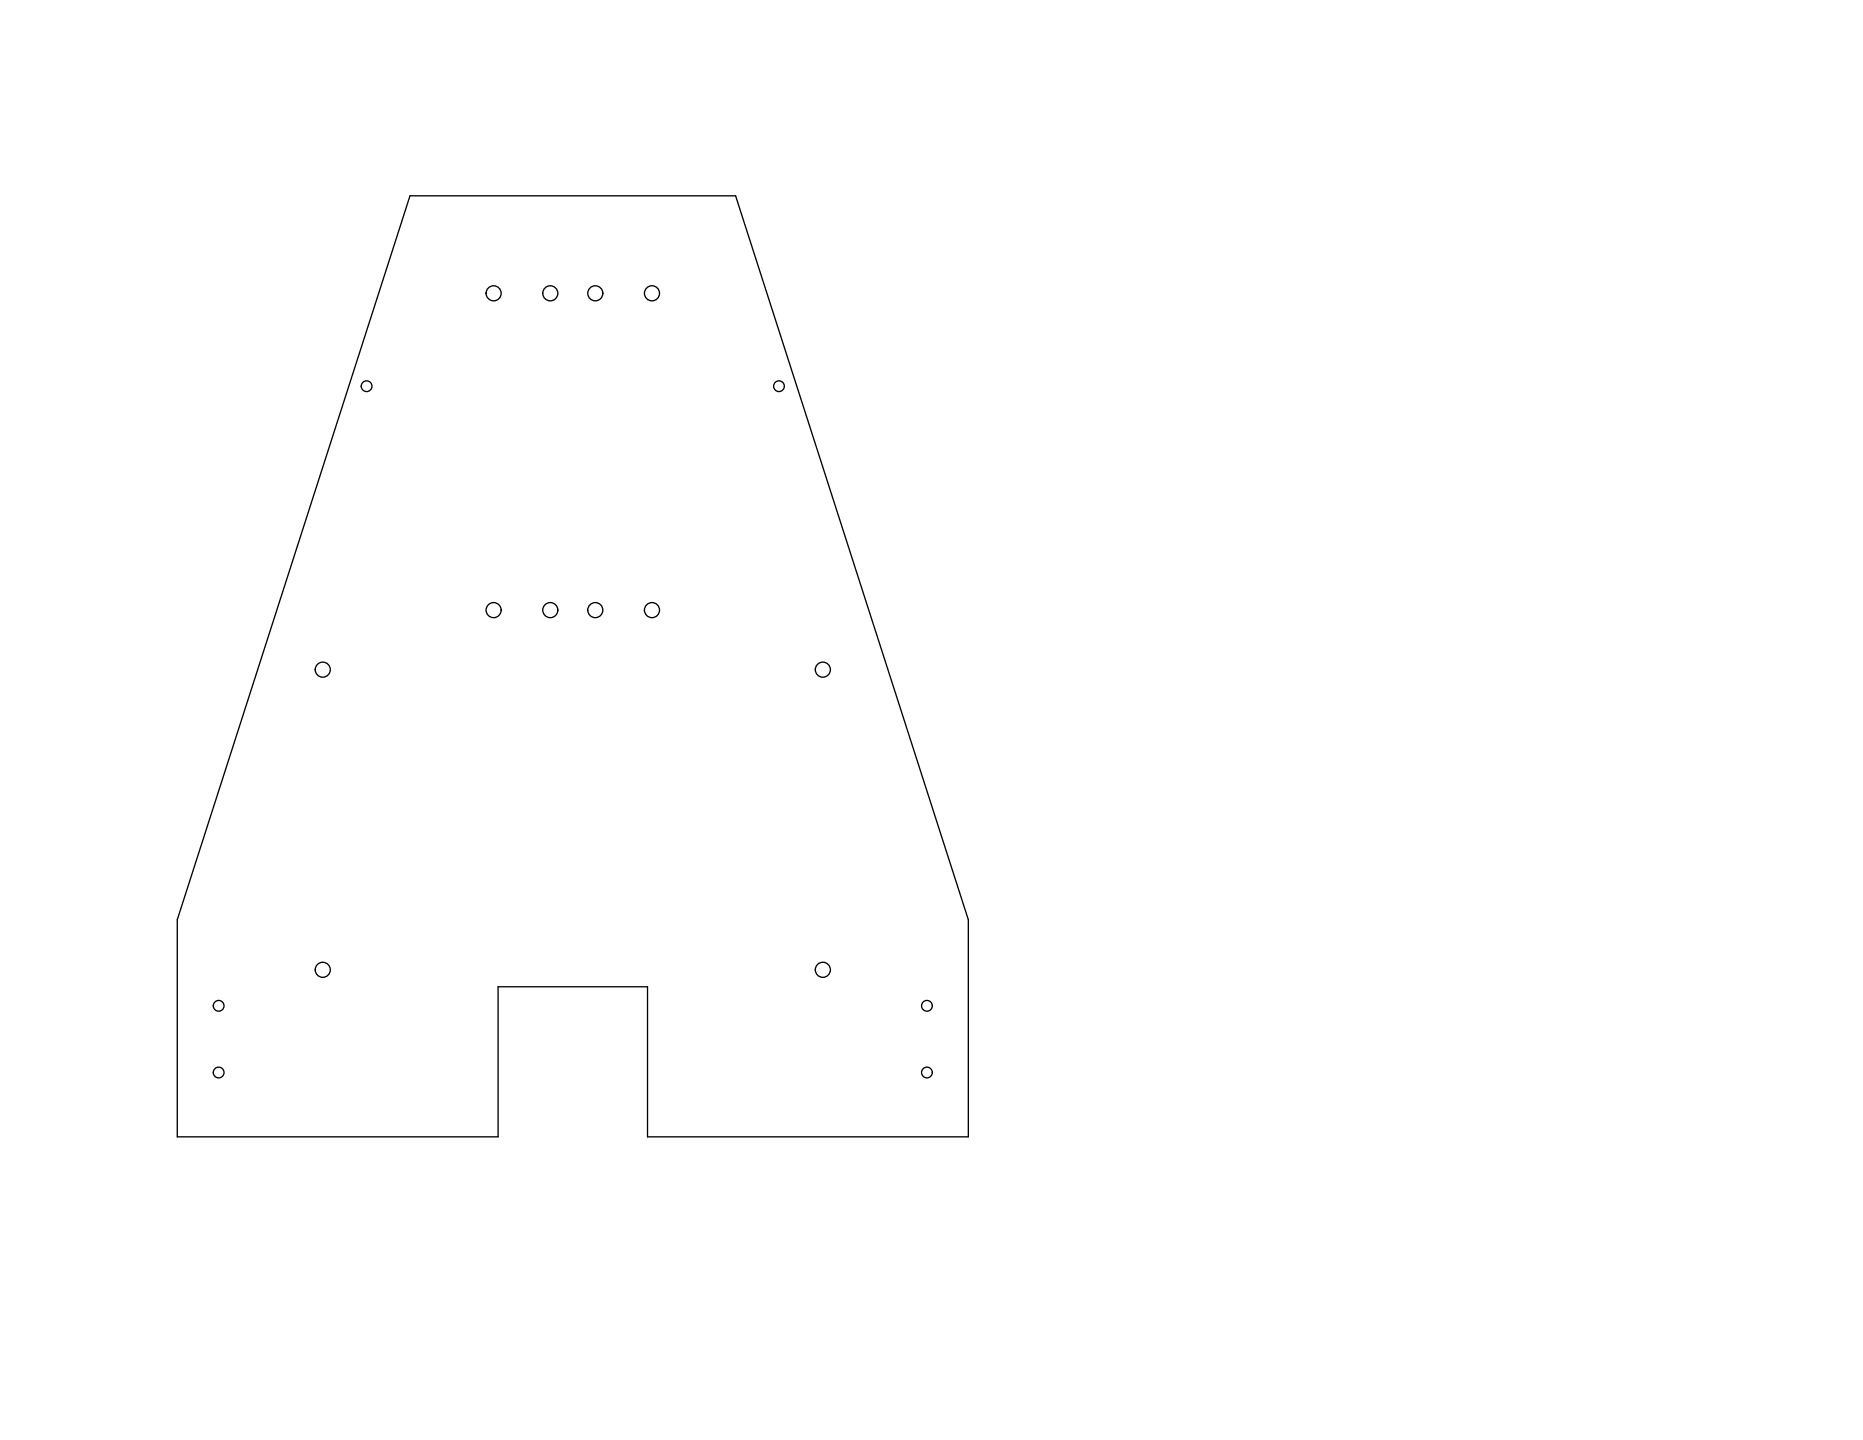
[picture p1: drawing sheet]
<svg xmlns="http://www.w3.org/2000/svg" width="559mm" height="432mm" viewBox="0 0 559 432" stroke-linecap="round" stroke-linejoin="round" font-family="sans-serif">
<g fill="none" stroke="#000" stroke-width=".4">
<path d="M123 58.7h97.6l69.8 217.1v65.1h-96.2v-45h-44.8v45h-96.2v-65.1z"/>
<circle cx="148.1" cy="88" r="2.26"/>
<circle cx="165.1" cy="88" r="2.26"/>
<circle cx="178.6" cy="88" r="2.26"/>
<circle cx="195.6" cy="88" r="2.26"/>
<circle cx="110" cy="115.8" r="1.61"/>
<circle cx="233.7" cy="115.8" r="1.61"/>
<circle cx="148.1" cy="183" r="2.26"/>
<circle cx="165.1" cy="183" r="2.26"/>
<circle cx="178.6" cy="183" r="2.26"/>
<circle cx="195.6" cy="183" r="2.26"/>
<circle cx="96.8" cy="200.8" r="2.26"/>
<circle cx="246.8" cy="200.8" r="2.26"/>
<circle cx="96.8" cy="290.8" r="2.26"/>
<circle cx="246.8" cy="290.8" r="2.26"/>
<circle cx="65.6" cy="301.6" r="1.61"/>
<circle cx="278" cy="301.6" r="1.61"/>
<circle cx="65.6" cy="321.6" r="1.61"/>
<circle cx="278" cy="321.6" r="1.61"/>
</g>
</svg>
